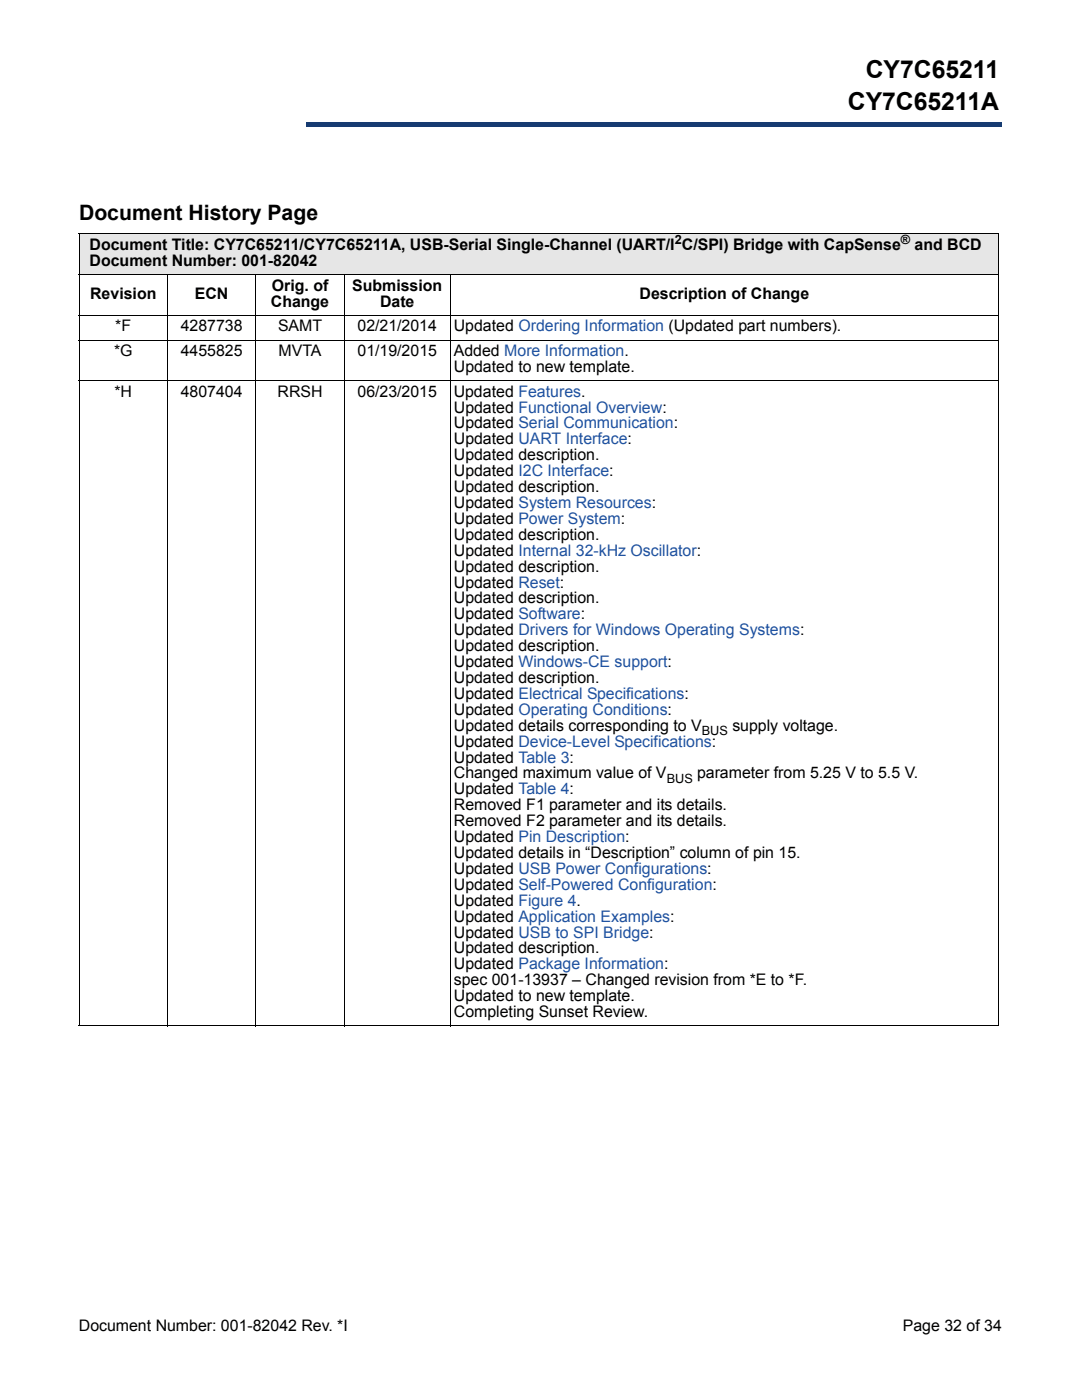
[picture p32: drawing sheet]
<svg xmlns="http://www.w3.org/2000/svg" width="216mm" height="279mm" viewBox="0 0 216 279" stroke-linecap="round" stroke-linejoin="round" font-family="sans-serif">
<defs><g id="words">
<g font-size="4.9">
<text x="172.7" y="15.6">CY7C65211</text>
<text x="169.2" y="22">CY7C65211A</text>
</g>
<text font-size="4.2" x="15.8" y="43.9">Document History Page</text>
<g font-size="3.2">
<text x="17.9" y="49.9">Document Title: CY7C65211/CY7C65211A, USB-Serial Single-Channel (UART/I C/SPI) Bridge with CapSense</text>
<text x="17.9" y="53">Document Number: 001-82042</text>
<text x="182.5" y="49.9">and BCD</text>
<text x="18" y="59.6">Revision</text>
<text x="38.9" y="59.6">ECN</text>
<text x="54.2" y="58">Orig. of</text>
<text x="70.3" y="58">Submission</text>
<text x="127.6" y="59.6">Description of Change</text>
<text x="54.1" y="61.2">Change</text>
<text x="75.8" y="61.2">Date</text>
<text x="22.8" y="71.1">*G</text>
<text x="23" y="66.1">*F</text>
<text x="36.1" y="66.1">4287738</text>
<text x="36.1" y="71.1">4455825</text>
<text x="55.5" y="66.1">SAMT</text>
<text x="55.6" y="71.1">MVTA</text>
<text x="71.4" y="71.1">01/19/2015</text>
<text x="71.4" y="66.1">02/21/2014</text>
<text x="90.6" y="66.1">Updated Ordering Information (Updated part numbers).</text>
<text x="90.6" y="71.1">Added More Information.</text>
<text x="90.6" y="74.2">Updated to new template.</text>
<text x="22.8" y="79.2">*H</text>
<text x="36.1" y="79.2">4807404</text>
<text x="55.4" y="79.2">RRSH</text>
<text x="71.3" y="79.2">06/23/2015</text>
<text x="90.5" y="79.2">Updated Features.</text>
<text x="90.6" y="82.3">Updated Functional Overview:</text>
<text x="90.6" y="85.5">Updated Serial Communication:</text>
<text x="90.6" y="88.7">Updated UART Interface:</text>
<text x="90.6" y="91.9">Updated description.</text>
<text x="90.6" y="95">Updated I2C Interface:</text>
<text x="90.6" y="98.2">Updated description.</text>
<text x="90.6" y="101.4">Updated System Resources:</text>
<text x="90.6" y="104.6">Updated Power System:</text>
<text x="90.6" y="107.7">Updated description.</text>
<text x="90.6" y="110.9">Updated Internal 32-kHz Oscillator:</text>
<text x="90.6" y="114.1">Updated description.</text>
<text x="90.6" y="117.3">Updated Reset:</text>
<text x="90.6" y="120.4">Updated description.</text>
<text x="90.6" y="123.6">Updated Software:</text>
<text x="90.6" y="130">Updated description.</text>
<text x="90.6" y="126.8">Updated Drivers for Windows Operating Systems:</text>
<text x="90.6" y="133.1">Updated Windows-CE support:</text>
<text x="90.6" y="136.3">Updated description.</text>
<text x="90.6" y="139.5">Updated Electrical Specifications:</text>
<text x="90.6" y="142.7">Updated Operating Conditions:</text>
<text x="90.6" y="149">Updated Device-Level Specifications:</text>
<text x="90.6" y="145.8">Updated details corresponding to V</text>
<text x="146.1" y="145.8">supply voltage.</text>
<text x="90.6" y="152.2">Updated Table 3:</text>
<text x="90.6" y="155.4">Changed maximum value of V</text>
<text x="139.1" y="155.4">parameter from 5.25 V to 5.5 V.</text>
<text x="90.6" y="158.5">Updated Table 4:</text>
<text x="90.6" y="161.7">Removed F1 parameter and its details.</text>
<text x="90.6" y="164.9">Removed F2 parameter and its details.</text>
<text x="90.6" y="168.1">Updated Pin Description:</text>
<text x="90.6" y="171.2">Updated details in “Description” column of pin 15.</text>
<text x="90.6" y="174.4">Updated USB Power Configurations:</text>
<text x="90.6" y="177.6">Updated Self-Powered Configuration:</text>
<text x="90.6" y="180.8">Updated Figure 4.</text>
<text x="90.6" y="183.9">Updated Application Examples:</text>
<text x="90.6" y="187.1">Updated USB to SPI Bridge:</text>
<text x="90.6" y="190.3">Updated description.</text>
<text x="90.6" y="193.5">Updated Package Information:</text>
<text x="90.6" y="196.6">spec 001-13937 – Changed revision from *E to *F.</text>
<text x="90.6" y="199.8">Updated to new template.</text>
<text x="90.6" y="203">Completing Sunset Review.</text>
<text x="15.7" y="265.6">Document Number: 001-82042 Rev. *I</text>
<text x="180.1" y="265.6">Page 32 of 34</text>
</g>
<g font-size="2.5">
<text x="134.7" y="48.6">2</text>
<text x="179.8" y="48.6">®</text>
<text x="140" y="146.6">BUS</text>
<text x="133" y="156.2">BUS</text>
</g>
</g></defs>
<path d="M61 24.4h138.8v.9h-138.8z" fill="#163b71"/>
<path d="M61 24.4h138.9" fill="none" stroke="#163b71" stroke-width=".2"/>
<path d="M199.7 24.4h.2v1h-.2z" fill="#163b71"/>
<path d="M61 25.3h138.8" fill="none" stroke="#163b71" stroke-width=".2"/>
<path d="M61 24.3h.1v1h-.1z" fill="#163b71"/>
<path d="M15.8 8.6h45.2v18h-45.2z" fill="#fff"/>
<path d="M15.8 46.7h183.4v8.1h-183.4z" fill="#e6e6e6"/>
<g fill="#fff">
<path d="M15.8 54.8h17.6v8.1h-17.6z"/>
<path d="M33.4 54.8h17.7v8.1h-17.7z"/>
<path d="M51.1 54.8h17.6v8.1h-17.6z"/>
<path d="M68.7 54.8h21.2v8.1h-21.2z"/>
<path d="M89.9 54.8h109.3v8.1h-109.3z"/>
</g>
<path d="M15.7 46.7h183.6M15.7 54.8h183.6M15.8 46.8v157.9M33.4 54.7v150.2M51.1 54.7v150.2M68.7 54.7v150.2M89.9 54.7v150.2M199.2 46.8v157.9M15.7 62.9h183.6M15.7 67.9h183.6M15.7 76h183.6M15.7 204.7h183.6" fill="none" stroke="#000" stroke-width=".2"/>
<use href="#words"/>
</svg>
